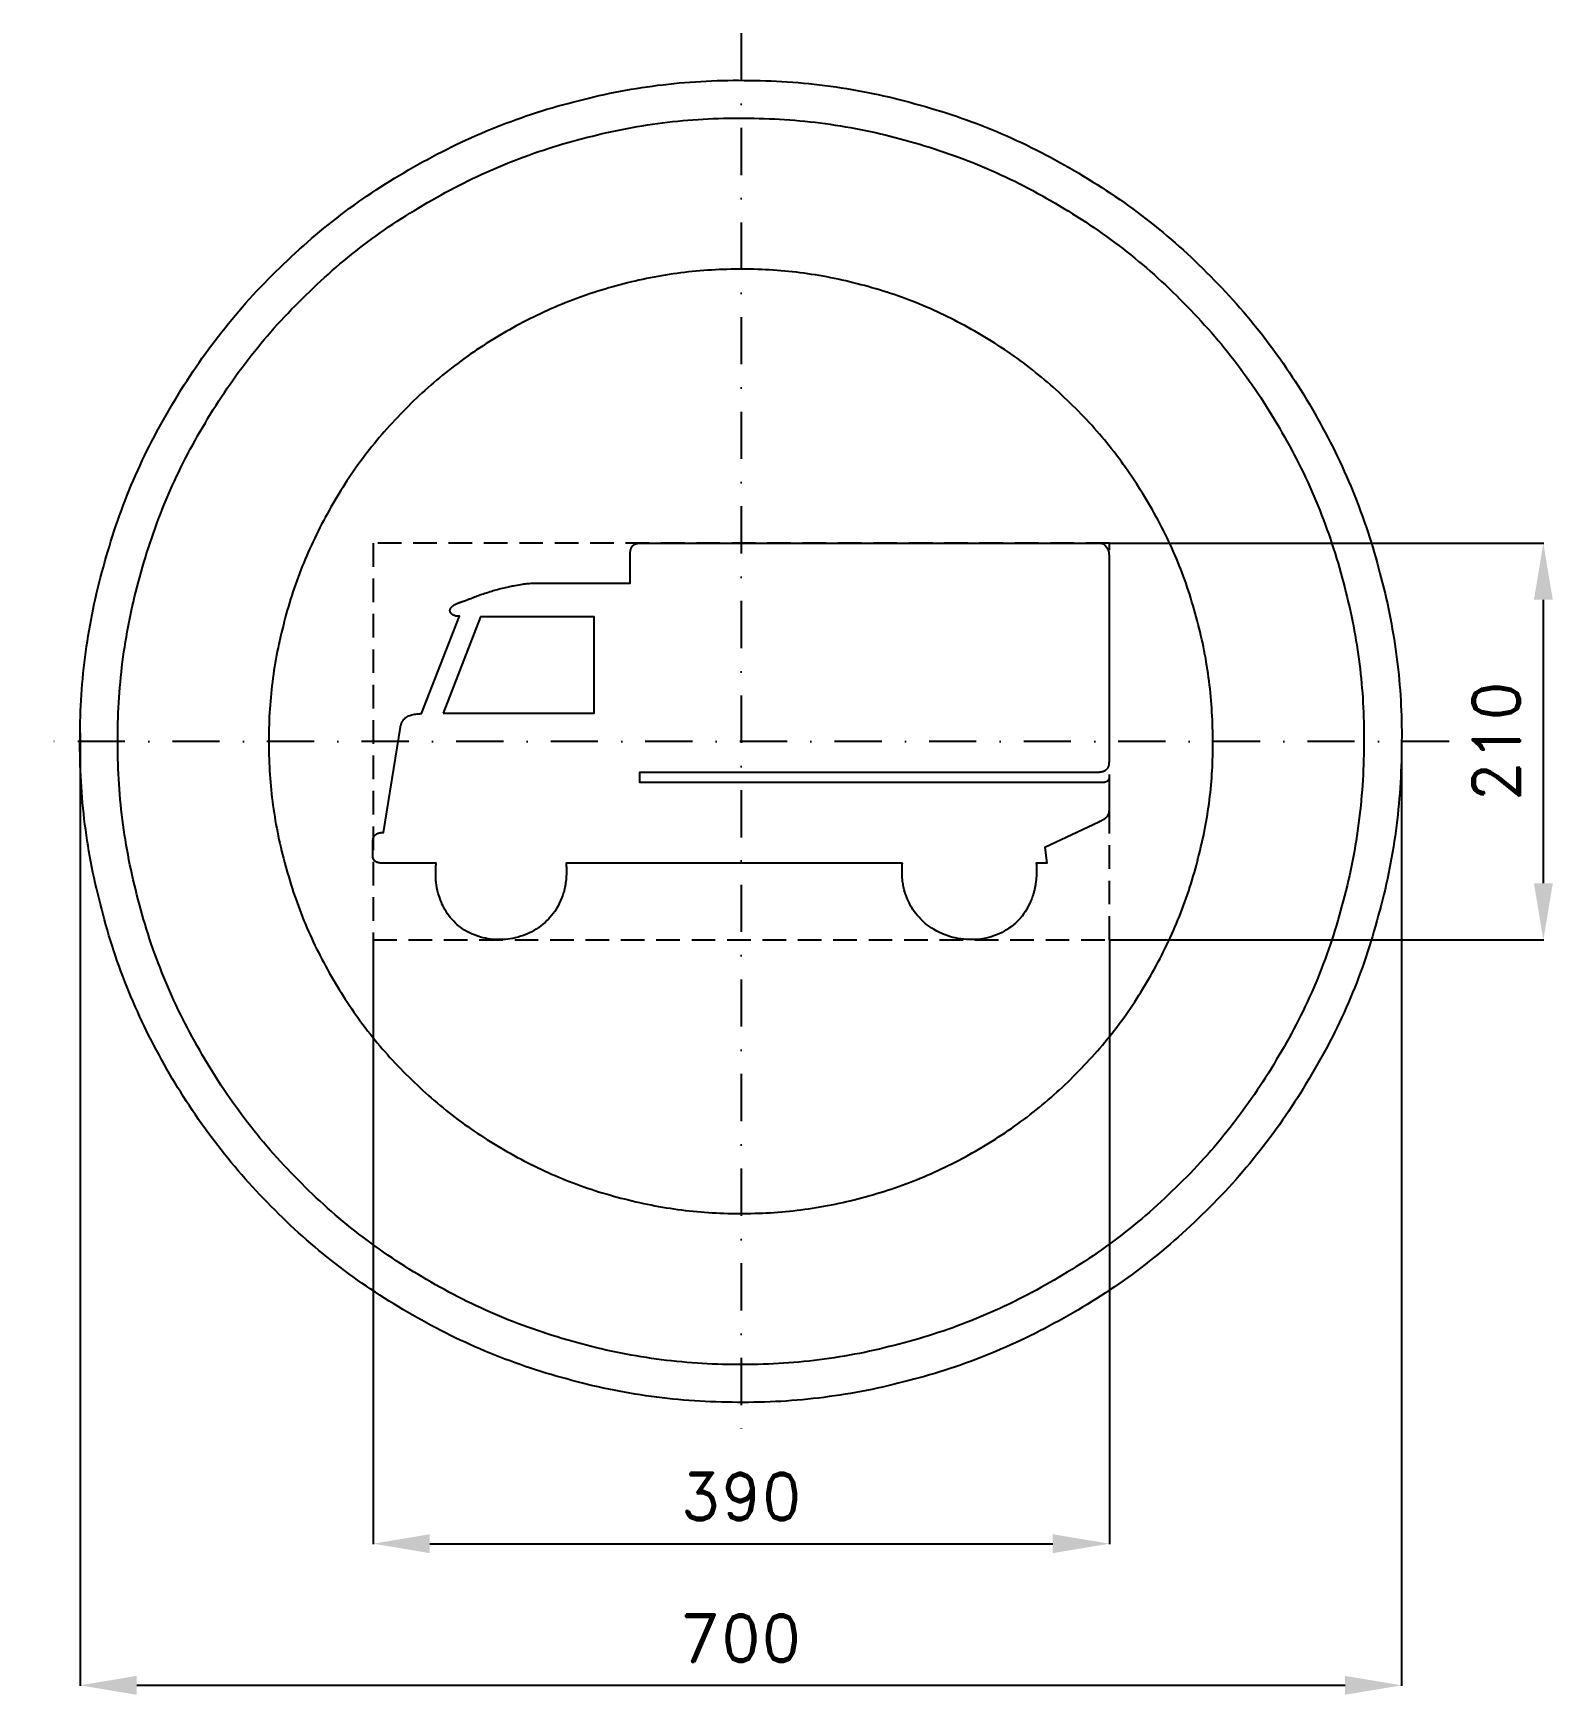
# Model space of a CAD drawing. Header units: millimetres. Extents: x -375 to 430, y -505 to 375.
import ezdxf

# ---------------------------------------------------------------- set-up
doc = ezdxf.new("R2010")
doc.units = ezdxf.units.MM
doc.header["$LTSCALE"] = 5
doc.linetypes.add('ČERCHOVANÁX2', pattern=[2, 1, -0.5, 0, -0.5])
doc.linetypes.add('ČÁRKOVANÁX2', pattern=[1.5, 1, -0.5])
doc.layers.add('Kóty', color=2, linetype='Continuous')
doc.layers.add('Značka', color=7, linetype='Continuous')
doc.styles.get("Standard").update_dxf_attribs({"font": 'romand.shx', "height": 25})
doc.dimstyles.get("Standard").update_dxf_attribs({"dimtxt": 25, "dimasz": 30, "dimexe": 0.18, "dimexo": 0.0625, "dimgap": 12.5, "dimtad": 1, "dimdec": 0, "dimzin": 0, "dimdsep": 46, "dimtxsty": 'Standard', "dimcen": 0.09, "dimadec": 0, "dimazin": 0, "dimtfac": 1, "dimtdec": 0, "dimtofl": 0, "dimtmove": 0, "dimatfit": 3, "dimfxl": 1, "dimtolj": 1, "dimtzin": 0, "dimarcsym": 0})

msp = doc.modelspace()

# ---------------------------------------------------------------- blocks, each defined once
blk = doc.blocks.new('*D1')
at = {"layer": 'Defpoints', "color": 0, "transparency": 16777216}
for p in [(-195, -105), (195, -105), (195, -424.82)]:
    blk.add_point(p, dxfattribs=at)
at = {"layer": 'Kóty', "color": 0, "lineweight": -2, "transparency": 16777216}
for p, q in [((-195, -105.06), (-195, -425)), ((195, -105.06), (195, -425)), ((-165, -424.82), (165, -424.82))]:
    blk.add_line(p, q, dxfattribs=at)
at = {"layer": 'Kóty', "color": 0, "transparency": 16777216}
for points in [[(-165, -419.82), (-165, -429.82), (-195, -424.82)], [(165, -419.82), (165, -429.82), (195, -424.82)]]:
    blk.add_solid(points, dxfattribs=at)
at = {"layer": 'Kóty', "color": 0, "transparency": 16777216, "insert": (0, -399.82), "char_height": 25, "attachment_point": 5}
blk.add_mtext('\\A1;390', dxfattribs=at)
blk = doc.blocks.new('*D2')
at = {"layer": 'Defpoints', "color": 0, "transparency": 16777216}
for p in [(195, 105), (424.84, 105), (195, -105.06)]:
    blk.add_point(p, dxfattribs=at)
at = {"layer": 'Kóty', "color": 0, "lineweight": -2, "transparency": 16777216}
for p, q in [((195.06, 105), (425.02, 105)), ((424.84, -75.06), (424.84, 75)), ((195.06, -105.06), (425.02, -105.06))]:
    blk.add_line(p, q, dxfattribs=at)
at = {"layer": 'Kóty', "color": 0, "transparency": 16777216}
for points in [[(419.84, 75), (429.84, 75), (424.84, 105)], [(419.84, -75.06), (429.84, -75.06), (424.84, -105.06)]]:
    blk.add_solid(points, dxfattribs=at)
at = {"layer": 'Kóty', "color": 0, "transparency": 16777216, "insert": (399.84, -0.03), "char_height": 25, "attachment_point": 5, "rotation": 90}
blk.add_mtext('\\A1;210', dxfattribs=at)
blk = doc.blocks.new('*D3')
at = {"layer": 'Defpoints', "color": 0, "transparency": 16777216}
for p in [(-350.18, 4.62), (349.79, 0.04), (349.79, -499.82)]:
    blk.add_point(p, dxfattribs=at)
at = {"layer": 'Kóty', "color": 0, "lineweight": -2, "transparency": 16777216}
for p, q in [((-350.18, 4.56), (-350.18, -500)), ((349.79, -0.02), (349.79, -500)), ((-320.18, -499.82), (319.79, -499.82))]:
    blk.add_line(p, q, dxfattribs=at)
at = {"layer": 'Kóty', "color": 0, "transparency": 16777216}
for points in [[(-320.18, -494.82), (-320.18, -504.82), (-350.18, -499.82)], [(319.79, -494.82), (319.79, -504.82), (349.79, -499.82)]]:
    blk.add_solid(points, dxfattribs=at)
at = {"layer": 'Kóty', "color": 0, "transparency": 16777216, "insert": (-0.2, -474.82), "char_height": 25, "attachment_point": 5}
blk.add_mtext('\\A1;700', dxfattribs=at)

# ---------------------------------------------------------------- dimensions: what is measured, and where the dimension line sits
at = {"layer": 'Kóty'}
dim = msp.add_linear_dim(base=(424.84, 105), p1=(195, -105.06), p2=(195, 105), angle=90, dimstyle='Standard', dxfattribs=at)
dim.commit()
dim.dimension.update_dxf_attribs({"geometry": '*D2', "text_midpoint": (399.84, -0.03)})
for base, p1, p2, picture, middle in [((349.79, -499.82), (-350.18, 4.62), (349.79, 0.04), '*D3', (-0.2, -474.82)), ((195, -424.82), (-195, -105), (195, -105), '*D1', (0, -399.82))]:
    dim = msp.add_linear_dim(base=base, p1=p1, p2=p2, dimstyle='Standard', dxfattribs=at)
    dim.commit()
    dim.dimension.update_dxf_attribs({"geometry": picture, "text_midpoint": middle})

# ---------------------------------------------------------------- linework, layer by layer
at = {"layer": 'Značka', "color": 6, "linetype": 'ČERCHOVANÁX2', "lineweight": 25, "ltscale": 5}
for p, q in [((0, 375), (0, -375)), ((375, 0), (-375, 0))]:
    msp.add_line(p, q, dxfattribs=at)
at = {"layer": 'Značka', "color": 5}
for points in [[(349.79, 0.04, -0.001625), (349.78, -2.25, -0.001546), (349.76, -4.54, -0.032168), (346.28, -50.17, -0.035723), (336.65, -94.96, -0.036666), (321.62, -138.22, -0.034754), (300.58, -178.91, -0.034039), (274.75, -216.73, -0.034453), (244.02, -250.67, -0.03456), (209.3, -280.52, -0.034426), (170.81, -305.33, -0.034389), (129.54, -325.18, -0.034418), (85.94, -339.19, -0.034423), (40.95, -347.68, -0.034415), (-4.79, -349.93, -0.034415), (-50.45, -346.49, -0.034416), (-95.21, -336.82, -0.034418), (-138.43, -321.68, -0.034416), (-179.16, -300.75, -0.034417), (-216.99, -274.94, -0.034417), (-250.92, -244.19, -0.034418), (-280.77, -209.46, -0.034417), (-305.58, -170.98, -0.034417), (-325.43, -129.71, -0.034417), (-339.44, -86.11, -0.034416), (-347.93, -41.12, -0.034417), (-350.18, 4.62, -0.034417), (-346.74, 50.28, -0.034417), (-337.07, 95.04, -0.034417), (-321.93, 138.26, -0.034416), (-301, 178.99, -0.034417), (-275.19, 216.82, -0.034416), (-244.44, 250.75, -0.034416), (-209.71, 280.6, -0.034414), (-171.23, 305.41, -0.034418), (-129.96, 325.26, -0.034417), (-86.36, 339.27, -0.034414), (-41.37, 347.76, -0.034418), (4.37, 350.01, -0.034416), (50.03, 346.57, -0.034419), (94.79, 336.9, -0.034412), (138.01, 321.76, -0.034417), (178.74, 300.83, -0.034417), (216.56, 275.02, -0.034405), (250.5, 244.27, -0.034413), (280.36, 209.54, -0.034487), (305.16, 171.06, -0.034418), (324.99, 129.8, -0.034077), (339.02, 86.19, -0.03279), (347.3, 43.42, -0.034265), (349.79, 0.04)], [(85.35, -64.51), (-92.73, -64.51), (-92.73, -64.58), (-92.72, -64.65), (-92.7, -65.13), (-92.68, -65.61), (-92.65, -66.07), (-92.63, -66.53), (-92.62, -66.99), (-92.6, -67.45), (-92.59, -67.82), (-92.59, -68.18), (-92.58, -68.57), (-92.58, -68.96), (-92.58, -69.03), (-92.58, -69.1), (-92.58, -69.36), (-92.58, -69.62, -0.003353), (-92.59, -70.14, -0.003058), (-92.61, -70.66, -0.007775), (-92.68, -71.96, -0.008214), (-92.79, -73.25, -0.011507), (-93, -74.98, -0.011994), (-93.29, -76.69, -0.012344), (-93.65, -78.39, -0.012488), (-94.1, -80.07), (-94.51, -81.4), (-94.99, -82.7), (-95.66, -84.3), (-96.41, -85.86), (-97.17, -87.36), (-98, -88.81), (-98.76, -89.99), (-99.58, -91.12), (-100.44, -92.22), (-101.35, -93.28), (-102.11, -94.1), (-102.9, -94.89), (-103.93, -95.84), (-105, -96.75), (-106.25, -97.75), (-107.55, -98.7), (-108.67, -99.44), (-109.82, -100.13), (-110.99, -100.77), (-112.19, -101.37), (-113.17, -101.82), (-114.15, -102.23), (-115.41, -102.7), (-116.68, -103.13), (-118.2, -103.6), (-119.74, -104), (-121.04, -104.28), (-122.34, -104.51), (-123.65, -104.7), (-124.97, -104.83), (-126.03, -104.9), (-127.09, -104.94), (-128.42, -104.95), (-129.74, -104.91), (-131.32, -104.82), (-132.89, -104.66), (-134.19, -104.48), (-135.48, -104.24), (-136.77, -103.95), (-138.04, -103.62), (-139.04, -103.31), (-140.04, -102.97), (-141.27, -102.5), (-142.48, -101.98), (-143.93, -101.31), (-145.34, -100.57), (-146.49, -99.89), (-147.61, -99.16), (-148.69, -98.39), (-149.74, -97.57), (-150.55, -96.89), (-151.33, -96.17), (-152.27, -95.23), (-153.17, -94.25), (-154.1, -93.17), (-154.99, -92.04), (-155.68, -91.07), (-156.33, -90.07), (-156.95, -89.05), (-157.52, -88), (-157.96, -87.15), (-158.36, -86.28), (-158.84, -85.18), (-159.27, -84.07), (-159.9, -82.31), (-160.45, -80.53), (-160.84, -79.03), (-161.16, -77.51), (-161.42, -75.97, -0.0102), (-161.62, -74.43, -0.009024), (-161.73, -73.2, -0.010965), (-161.8, -71.96, -0.010633), (-161.82, -70.42, -0.002169), (-161.79, -68.87), (-161.78, -68.32, -0.002584), (-161.77, -67.77, -0.002595), (-161.76, -67.35), (-161.74, -66.93), (-161.72, -66.52), (-161.69, -66.11), (-161.67, -65.77), (-161.65, -65.43), (-161.63, -65.05), (-161.6, -64.66), (-161.59, -64.59), (-161.59, -64.51), (-188.91, -64.51), (-188.92, -64.51), (-188.93, -64.51), (-188.97, -64.51), (-189.01, -64.51), (-189.05, -64.51), (-189.09, -64.51), (-189.13, -64.51), (-189.18, -64.51), (-189.21, -64.51), (-189.24, -64.51), (-189.28, -64.51), (-189.32, -64.51), (-189.62, -64.52), (-189.91, -64.51), (-190.15, -64.51), (-190.4, -64.5), (-190.64, -64.48), (-190.89, -64.46), (-191.08, -64.44), (-191.27, -64.41), (-191.52, -64.37), (-191.76, -64.33), (-191.93, -64.29), (-192.1, -64.26), (-192.24, -64.22), (-192.38, -64.18), (-192.52, -64.14), (-192.66, -64.1), (-192.77, -64.06), (-192.87, -64.01), (-193.01, -63.96), (-193.14, -63.9), (-193.24, -63.85), (-193.34, -63.8), (-193.42, -63.75), (-193.5, -63.71), (-193.58, -63.66), (-193.66, -63.61), (-193.72, -63.57), (-193.78, -63.52), (-193.85, -63.47), (-193.93, -63.41), (-194.01, -63.34), (-194.08, -63.27), (-194.15, -63.21), (-194.21, -63.15), (-194.27, -63.09), (-194.33, -63.02), (-194.37, -62.97), (-194.42, -62.91), (-194.47, -62.84), (-194.52, -62.77), (-194.58, -62.69), (-194.63, -62.6), (-194.68, -62.52), (-194.72, -62.44), (-194.76, -62.36), (-194.8, -62.29), (-194.83, -62.22), (-194.86, -62.16), (-194.89, -62.07), (-194.92, -61.99), (-194.95, -61.9), (-194.98, -61.81), (-195.01, -61.73), (-195.03, -61.66), (-195.05, -61.58), (-195.07, -61.5), (-195.08, -61.44), (-195.09, -61.38), (-195.11, -61.3), (-195.12, -61.22), (-195.14, -61.11), (-195.16, -60.99), (-195.17, -60.89), (-195.18, -60.8), (-195.19, -60.7), (-195.2, -60.6), (-195.2, -60.52), (-195.21, -60.45), (-195.21, -60.35), (-195.21, -60.25), (-195.21, -60.22), (-195.21, -60.18), (-195.21, -60.15), (-195.21, -60.12), (-195.21, -60.1), (-195.21, -60.07), (-195.21, -60.04), (-195.21, -60.02), (-195.21, -59.99), (-195.21, -59.96), (-195.21, -59.87), (-195.21, -59.78), (-195.21, -59.59), (-195.21, -59.41), (-195.21, -58.95), (-195.21, -58.48), (-195.21, -57.87), (-195.21, -57.25), (-195.21, -56.64), (-195.21, -56.02), (-195.21, -55.53), (-195.21, -55.03), (-195.21, -54.42), (-195.21, -53.8), (-195.21, -53.54, -0.005377), (-195.2, -53.29), (-195.19, -53.07), (-195.17, -52.86), (-195.15, -52.64), (-195.13, -52.43), (-195.1, -52.26), (-195.08, -52.09), (-195.03, -51.88), (-194.99, -51.67), (-194.95, -51.52), (-194.91, -51.37), (-194.88, -51.25), (-194.84, -51.12), (-194.79, -51), (-194.75, -50.88), (-194.71, -50.79), (-194.67, -50.7), (-194.61, -50.58), (-194.55, -50.47), (-194.49, -50.35), (-194.42, -50.23), (-194.36, -50.13), (-194.3, -50.04), (-194.23, -49.94), (-194.16, -49.85), (-194.11, -49.78), (-194.05, -49.71), (-193.97, -49.63), (-193.89, -49.55), (-193.79, -49.46), (-193.69, -49.37), (-193.61, -49.3), (-193.52, -49.23), (-193.43, -49.16), (-193.34, -49.1), (-193.26, -49.05), (-193.19, -49), (-193.09, -48.95), (-192.99, -48.89), (-192.86, -48.83), (-192.73, -48.77), (-192.62, -48.72), (-192.5, -48.67), (-192.39, -48.63), (-192.27, -48.59), (-192.18, -48.56), (-192.09, -48.54), (-191.97, -48.5), (-191.85, -48.47), (-191.76, -48.45), (-191.67, -48.43), (-191.59, -48.41), (-191.52, -48.4), (-191.44, -48.39), (-191.37, -48.37), (-191.31, -48.36), (-191.24, -48.35), (-191.17, -48.34), (-191.09, -48.33), (-190.95, -48.31), (-190.81, -48.29), (-190.69, -48.28), (-190.58, -48.27), (-190.46, -48.26), (-190.34, -48.25), (-190.25, -48.25), (-190.15, -48.24), (-190.04, -48.24), (-189.92, -48.23), (-189.87, -48.23), (-189.83, -48.23), (-189.79, -48.23), (-189.75, -48.23), (-189.71, -48.23), (-189.67, -48.23), (-189.64, -48.23), (-189.61, -48.23), (-189.58, -48.23), (-189.54, -48.23), (-189.54, -48.23), (-189.53, -48.23), (-180.51, 7.56), (-180.51, 7.57), (-180.5, 7.59), (-180.5, 7.6), (-180.49, 7.63), (-180.49, 7.66), (-180.47, 7.73), (-180.46, 7.8), (-180.44, 7.9), (-180.42, 7.99), (-180.39, 8.09), (-180.37, 8.18), (-180.36, 8.26), (-180.34, 8.33), (-180.32, 8.41), (-180.3, 8.49), (-180.29, 8.51), (-180.29, 8.52), (-180.27, 8.59), (-180.24, 8.66), (-180.19, 8.79), (-180.14, 8.93), (-180.01, 9.26), (-179.88, 9.58), (-179.7, 9.99), (-179.51, 10.4), (-179.3, 10.78), (-179.06, 11.16), (-178.85, 11.45), (-178.62, 11.73), (-178.34, 12.03), (-178.04, 12.31), (-177.98, 12.36), (-177.92, 12.41), (-177.92, 12.42), (-177.91, 12.42), (-177.9, 12.43), (-177.89, 12.44), (-177.88, 12.44), (-177.87, 12.45), (-177.86, 12.46), (-177.85, 12.47), (-177.84, 12.48), (-177.83, 12.49), (-177.82, 12.5), (-177.81, 12.5), (-177.72, 12.58), (-177.62, 12.65), (-177.43, 12.78), (-177.24, 12.91), (-176.72, 13.21), (-176.18, 13.47), (-175.41, 13.78), (-174.62, 14.03), (-173.8, 14.23), (-172.97, 14.39), (-172.31, 14.5), (-171.65, 14.58), (-170.98, 14.64), (-170.31, 14.69), (-170.2, 14.69), (-170.09, 14.7), (-170.07, 14.7), (-170.06, 14.7), (-170.04, 14.7), (-170.01, 14.71), (-169.95, 14.71), (-169.89, 14.72), (-169.81, 14.72), (-169.73, 14.73), (-169.65, 14.73), (-169.57, 14.74), (-169.5, 14.74), (-169.44, 14.75), (-169.37, 14.75), (-169.3, 14.75), (-169.29, 14.75), (-169.28, 14.75), (-149.15, 66.26), (-149.16, 66.26), (-149.16, 66.26), (-149.21, 66.25), (-149.25, 66.25), (-149.29, 66.25), (-149.34, 66.25), (-149.38, 66.24), (-149.42, 66.24), (-149.46, 66.24), (-149.49, 66.24), (-149.53, 66.24), (-149.58, 66.24), (-149.85, 66.24), (-150.12, 66.25), (-150.35, 66.27), (-150.58, 66.29), (-150.8, 66.33), (-151.03, 66.37), (-151.2, 66.41), (-151.38, 66.46), (-151.6, 66.52), (-151.82, 66.6), (-152, 66.66), (-152.19, 66.74), (-152.34, 66.8), (-152.49, 66.88), (-152.63, 66.96), (-152.77, 67.04), (-152.89, 67.11), (-153, 67.19), (-153.13, 67.28), (-153.26, 67.39), (-153.35, 67.47), (-153.44, 67.55), (-153.52, 67.62), (-153.59, 67.7), (-153.66, 67.77), (-153.73, 67.85), (-153.78, 67.92), (-153.83, 67.98), (-153.88, 68.07), (-153.94, 68.16), (-154, 68.26), (-154.05, 68.36), (-154.09, 68.45), (-154.13, 68.53), (-154.16, 68.62), (-154.19, 68.72), (-154.21, 68.79), (-154.23, 68.86), (-154.24, 68.96), (-154.25, 69.05), (-154.26, 69.17), (-154.27, 69.29, -0.015116), (-154.27, 69.39), (-154.26, 69.49), (-154.24, 69.59), (-154.23, 69.69), (-154.21, 69.77), (-154.19, 69.85), (-154.16, 69.94), (-154.13, 70.04), (-154.07, 70.17), (-154.01, 70.31), (-153.96, 70.41), (-153.9, 70.52), (-153.83, 70.62), (-153.76, 70.72), (-153.71, 70.8), (-153.65, 70.88), (-153.57, 70.97), (-153.49, 71.06), (-153.36, 71.21), (-153.22, 71.34), (-153.11, 71.45), (-152.99, 71.56), (-152.86, 71.66), (-152.74, 71.76), (-152.63, 71.83), (-152.53, 71.91), (-152.4, 72), (-152.26, 72.09), (-151.97, 72.28), (-151.67, 72.46), (-151.42, 72.6), (-151.16, 72.73), (-150.9, 72.86), (-150.64, 72.98), (-150.43, 73.07), (-150.21, 73.16), (-149.95, 73.27), (-149.68, 73.37), (-149.58, 73.4), (-149.49, 73.44), (-149.41, 73.46), (-149.34, 73.49), (-149.26, 73.52), (-149.18, 73.55), (-149.12, 73.57), (-149.06, 73.59), (-148.98, 73.62), (-148.9, 73.64), (-148.83, 73.67), (-148.76, 73.69), (-148.7, 73.71), (-148.64, 73.73), (-148.58, 73.75), (-148.52, 73.77), (-148.48, 73.79), (-148.43, 73.8), (-148.37, 73.83), (-148.31, 73.85), (-148.15, 73.9), (-147.99, 73.96), (-147.86, 74.01), (-147.73, 74.06), (-147.6, 74.1), (-147.47, 74.15), (-147.36, 74.19), (-147.26, 74.23), (-147.12, 74.28), (-146.99, 74.33), (-146.5, 74.52), (-146.01, 74.7), (-145.6, 74.86), (-145.19, 75.01), (-144.78, 75.17), (-144.37, 75.33), (-144.04, 75.45), (-143.71, 75.58), (-143.3, 75.73), (-142.9, 75.89), (-142.06, 76.21), (-141.22, 76.52), (-140.52, 76.78), (-139.82, 77.04), (-139.12, 77.29), (-138.41, 77.54), (-137.85, 77.74), (-137.29, 77.94), (-136.58, 78.18), (-135.88, 78.42), (-134.87, 78.76), (-133.85, 79.09), (-133.01, 79.36), (-132.16, 79.62), (-131.31, 79.87), (-130.46, 80.12), (-129.78, 80.31), (-129.1, 80.5), (-128.24, 80.73), (-127.38, 80.95), (-126.47, 81.18), (-125.56, 81.41), (-124.8, 81.58), (-124.04, 81.76), (-123.28, 81.92), (-122.51, 82.08), (-121.9, 82.21), (-121.29, 82.32), (-120.52, 82.47), (-119.75, 82.6), (-118.71, 82.79), (-117.67, 82.96), (-116.81, 83.1), (-115.94, 83.23), (-115.07, 83.36), (-114.2, 83.47), (-113.51, 83.55), (-112.81, 83.62), (-112.07, 83.68), (-111.32, 83.73), (-111.19, 83.74), (-111.06, 83.75), (-111.04, 83.75), (-111.01, 83.75), (-110.97, 83.75), (-110.92, 83.76), (-110.8, 83.76), (-110.68, 83.77), (-110.52, 83.78), (-110.36, 83.79), (-110.2, 83.79), (-110.05, 83.8), (-109.92, 83.81), (-109.79, 83.81), (-109.66, 83.82), (-109.52, 83.83), (-109.5, 83.83), (-109.47, 83.83), (-58.86, 83.83), (-58.86, 98.47), (-58.86, 98.48), (-58.86, 98.49), (-58.86, 98.54), (-58.86, 98.59), (-58.86, 98.64), (-58.86, 98.69), (-58.86, 98.74), (-58.86, 98.79), (-58.86, 98.83), (-58.85, 98.87), (-58.85, 98.92), (-58.85, 98.96), (-58.84, 99.28), (-58.82, 99.59), (-58.8, 99.85), (-58.78, 100.11), (-58.75, 100.37), (-58.71, 100.63), (-58.68, 100.83), (-58.64, 101.04), (-58.58, 101.29), (-58.51, 101.54), (-58.47, 101.72), (-58.41, 101.89), (-58.37, 102.03), (-58.32, 102.17), (-58.26, 102.31), (-58.21, 102.45), (-58.16, 102.55), (-58.11, 102.66), (-58.04, 102.79), (-57.96, 102.92), (-57.89, 103.03), (-57.82, 103.15), (-57.76, 103.24), (-57.69, 103.33), (-57.62, 103.42), (-57.55, 103.5), (-57.49, 103.57), (-57.43, 103.63), (-57.35, 103.71), (-57.27, 103.79), (-57.17, 103.87), (-57.07, 103.96), (-56.98, 104.03), (-56.89, 104.09), (-56.8, 104.15), (-56.71, 104.21), (-56.64, 104.26), (-56.56, 104.3), (-56.46, 104.35), (-56.36, 104.4), (-56.21, 104.47), (-56.05, 104.54), (-55.92, 104.59), (-55.78, 104.64), (-55.65, 104.68), (-55.51, 104.72), (-55.4, 104.75), (-55.29, 104.78), (-55.15, 104.81), (-55.01, 104.84), (-54.87, 104.86), (-54.74, 104.89), (-54.62, 104.91), (-54.5, 104.92), (-54.39, 104.94), (-54.27, 104.95), (-54.17, 104.96), (-54.08, 104.97), (-53.96, 104.98), (-53.85, 104.99), (-53.63, 105.01), (-53.42, 105.02), (-53.24, 105.03), (-53.06, 105.03), (-52.88, 105.04), (-52.7, 105.04), (-52.56, 105.04), (-52.42, 105.04), (-52.27, 105.04), (-52.11, 105.04), (-52.09, 105.04), (-52.06, 105.03), (189.64, 105.03), (189.79, 105.03), (189.94, 105.02), (190.81, 104.89), (191.64, 104.58), (192.32, 104.16), (192.92, 103.64), (193.49, 102.94), (193.95, 102.17), (194.29, 101.41), (194.54, 100.62, -0.028091), (194.71, 99.78, -0.032443), (194.78, 98.92), (194.79, 98.78), (194.79, 98.65), (194.79, 98.64), (194.79, 97), (194.79, 95.37), (194.79, 92.09), (194.79, 88.82), (194.79, 80.63), (194.79, 72.44), (194.79, 61.53), (194.79, 50.61), (194.79, 39.69), (194.79, 28.78), (194.79, 20.05), (194.79, 11.31), (194.79, 2.03), (194.79, -7.24), (194.79, -8.88), (194.79, -10.52), (194.79, -10.55), (194.79, -10.59), (194.79, -10.66), (194.79, -10.73), (194.79, -10.9), (194.78, -11.07, -0.004505), (194.77, -11.3, -0.005561), (194.76, -11.53), (194.74, -11.76), (194.72, -11.99), (194.69, -12.17), (194.67, -12.35), (194.62, -12.58), (194.57, -12.8), (194.54, -12.96), (194.5, -13.11), (194.46, -13.23), (194.42, -13.36), (194.38, -13.48), (194.33, -13.6), (194.29, -13.7), (194.25, -13.8), (194.19, -13.92), (194.13, -14.03), (194.06, -14.16), (193.98, -14.29), (193.91, -14.4), (193.83, -14.5), (193.76, -14.6), (193.68, -14.69), (193.61, -14.77), (193.54, -14.84), (193.45, -14.93), (193.36, -15.02), (193.23, -15.12), (193.1, -15.23), (192.99, -15.31), (192.88, -15.39), (192.76, -15.46), (192.64, -15.53), (192.54, -15.58), (192.45, -15.64), (192.32, -15.7), (192.19, -15.75), (192.01, -15.83), (191.81, -15.91), (191.65, -15.96), (191.49, -16.02), (191.33, -16.06), (191.16, -16.11), (191.03, -16.14), (190.89, -16.17), (190.73, -16.21), (190.56, -16.24), (190.24, -16.3), (189.91, -16.34), (189.64, -16.38), (189.37, -16.41), (189.09, -16.43), (188.82, -16.45), (188.6, -16.46), (188.38, -16.47), (188.11, -16.47), (187.84, -16.48), (187.77, -16.48), (187.7, -16.48), (187.64, -16.48), (187.59, -16.48), (187.53, -16.48), (187.47, -16.48), (187.43, -16.48), (187.38, -16.48), (187.33, -16.48), (187.28, -16.48), (187.28, -16.48), (187.27, -16.48), (-53.8, -16.46), (-53.8, -21.64), (188.44, -21.64), (190.21, -21.64), (190.23, -21.64), (190.25, -21.64), (190.41, -21.64), (190.56, -21.64), (190.7, -21.64), (190.85, -21.64), (190.99, -21.64), (191.13, -21.63), (191.25, -21.63), (191.36, -21.62), (191.51, -21.61), (191.65, -21.6), (191.81, -21.59), (191.97, -21.57), (192.11, -21.55), (192.24, -21.53), (192.37, -21.51), (192.51, -21.49), (192.61, -21.46), (192.72, -21.44), (192.85, -21.4), (192.97, -21.36), (193.1, -21.32), (193.23, -21.28), (193.34, -21.23), (193.44, -21.19), (193.55, -21.14), (193.65, -21.09), (193.73, -21.05), (193.81, -21), (193.9, -20.94), (193.99, -20.88), (194.09, -20.81), (194.18, -20.74), (194.25, -20.67), (194.32, -20.61), (194.39, -20.54), (194.46, -20.47), (194.51, -20.41), (194.56, -20.36), (194.62, -20.28), (194.67, -20.2), (194.69, -20.18), (194.7, -20.16), (194.72, -20.14), (194.73, -20.13), (194.74, -20.11), (194.75, -20.09), (194.76, -20.08), (194.77, -20.06), (194.78, -20.05), (194.79, -20.03), (194.79, -36.4), (194.79, -36.44), (194.79, -36.48), (194.79, -36.51), (194.79, -36.54), (194.79, -36.57), (194.79, -36.6), (194.79, -36.62), (194.78, -36.65), (194.78, -36.68), (194.78, -36.71), (194.78, -36.74), (194.78, -36.76), (194.78, -36.82), (194.77, -36.87), (194.76, -37), (194.75, -37.13), (194.73, -37.31), (194.7, -37.48), (194.67, -37.66), (194.63, -37.83), (194.6, -37.97), (194.56, -38.1), (194.5, -38.27), (194.45, -38.44), (194.38, -38.61), (194.32, -38.77), (194.25, -38.91), (194.19, -39.04), (194.12, -39.18), (194.04, -39.3), (193.98, -39.41), (193.91, -39.51), (193.83, -39.63), (193.74, -39.75), (193.62, -39.91), (193.49, -40.06), (193.38, -40.19), (193.27, -40.31), (193.15, -40.42), (193.03, -40.54), (192.93, -40.63), (192.83, -40.71), (192.71, -40.82), (192.58, -40.92), (192.43, -41.04), (192.27, -41.15), (192.14, -41.24), (192.01, -41.33), (191.88, -41.41), (191.75, -41.5), (191.64, -41.56), (191.53, -41.63), (191.39, -41.71), (191.25, -41.78), (191.06, -41.89), (190.87, -41.99), (190.71, -42.07), (190.55, -42.15), (190.39, -42.23), (190.23, -42.3), (190.1, -42.36), (189.97, -42.42), (189.83, -42.49), (189.69, -42.55), (189.67, -42.56), (189.64, -42.57), (189.63, -42.58), (189.62, -42.58), (189.6, -42.59), (189.58, -42.6), (189.55, -42.61), (189.52, -42.62), (189.49, -42.63), (189.47, -42.64), (189.44, -42.65), (189.42, -42.66), (189.4, -42.67), (189.37, -42.69), (160.85, -56.16), (161.9, -64.51), (156.29, -64.51), (156.29, -64.59), (156.29, -64.66), (156.3, -65.21), (156.32, -65.75), (156.34, -66.3), (156.36, -66.85), (156.37, -67.4), (156.39, -67.96), (156.4, -68.39), (156.4, -68.83), (156.4, -69.27, -0.00486), (156.39, -69.71), (156.39, -69.78), (156.39, -69.85), (156.38, -70.12, -0.001146), (156.37, -70.39, -0.003052), (156.34, -70.93, -0.002715), (156.31, -71.47, -0.007216), (156.2, -72.83, -0.007722), (156.06, -74.18, -0.011049), (155.81, -75.97, -0.011725), (155.47, -77.75, -0.012211), (155.06, -79.52, -0.012472), (154.56, -81.26, -0.011003), (154.11, -82.63, -0.012903), (153.59, -83.98, -0.014491), (152.85, -85.64), (152.04, -87.25), (151.24, -88.74), (150.37, -90.19), (149.58, -91.35), (148.73, -92.48), (147.83, -93.56), (146.88, -94.61), (146.1, -95.41), (145.27, -96.18), (144.21, -97.1), (143.1, -97.97), (141.81, -98.93), (140.48, -99.81), (139.33, -100.5), (138.15, -101.13), (136.95, -101.71), (135.73, -102.25), (134.73, -102.64), (133.72, -103), (132.45, -103.4), (131.16, -103.75), (129.6, -104.13), (128.03, -104.45), (126.71, -104.65), (125.38, -104.8), (124.05, -104.91), (122.71, -104.96), (121.64, -104.97), (120.57, -104.95), (119.24, -104.87), (117.9, -104.76), (116.3, -104.57), (114.7, -104.33), (113.38, -104.07), (112.07, -103.76), (110.78, -103.4), (109.49, -103), (108.48, -102.65), (107.47, -102.26), (106.23, -101.73), (105.01, -101.16), (103.55, -100.43), (102.12, -99.64), (100.96, -98.93), (99.84, -98.17), (98.74, -97.37), (97.67, -96.53), (96.85, -95.82), (96.05, -95.09), (95.09, -94.13), (94.16, -93.14), (93.23, -92.08), (92.34, -90.98), (91.63, -90.03), (90.97, -89.06), (90.33, -88.06), (89.74, -87.04), (89.29, -86.21), (88.86, -85.36), (88.37, -84.29), (87.9, -83.2), (87.27, -81.57, -0.01346), (86.71, -79.9), (86.31, -78.5), (85.97, -77.08, -0.010445), (85.69, -75.64, -0.010496), (85.47, -74.2, -0.008869), (85.33, -73.04, -0.009766), (85.24, -71.88, -0.010583), (85.18, -70.43, -0.006365), (85.17, -68.98), (85.17, -68.44, -0.003188), (85.18, -67.9, -0.002725), (85.19, -67.46), (85.21, -67.01, -0.001583), (85.23, -66.56), (85.25, -66.12), (85.27, -65.76), (85.29, -65.4), (85.31, -65.03), (85.34, -64.65), (85.34, -64.58), (85.35, -64.51)]]:
    msp.add_lwpolyline(points, format="xyb", dxfattribs=at)
at = {"layer": 'Značka', "color": 1}
for points in [[(329.79, 0.04, -0.001639), (329.78, -2.12, -0.001554), (329.76, -4.28, -0.032166), (326.48, -47.3, -0.035722), (317.4, -89.54, -0.036665), (303.23, -130.32, -0.034753), (283.39, -168.69, -0.034039), (259.04, -204.35, -0.034454), (230.06, -236.34, -0.034561), (197.33, -264.49, -0.034427), (161.03, -287.88, -0.03439), (122.12, -306.6, -0.03442), (81.02, -319.81, -0.034423), (38.59, -327.81, -0.034416), (-4.53, -329.93, -0.034415), (-47.58, -326.69, -0.034417), (-89.79, -317.57, -0.034418), (-130.53, -303.29, -0.034416), (-168.94, -283.56, -0.034417), (-204.6, -259.23, -0.034417), (-236.59, -230.23, -0.034417), (-264.74, -197.49, -0.034417), (-288.13, -161.2, -0.034418), (-306.85, -122.3, -0.034417), (-320.06, -81.19, -0.034417), (-328.06, -38.76, -0.034417), (-330.18, 4.36, -0.034417), (-326.94, 47.41, -0.034417), (-317.82, 89.62, -0.034416), (-303.54, 130.36, -0.034417), (-283.81, 168.77, -0.034415), (-259.48, 204.43, -0.034417), (-230.48, 236.42, -0.034416), (-197.74, 264.57, -0.034417), (-161.46, 287.96, -0.034415), (-122.55, 306.68, -0.034416), (-81.44, 319.89, -0.034418), (-39.01, 327.89, -0.034418), (4.11, 330.01, -0.034417), (47.16, 326.77, -0.034418), (89.36, 317.65, -0.034419), (130.11, 303.37, -0.034417), (168.52, 283.64, -0.034415), (204.18, 259.31, -0.034405), (236.17, 230.31, -0.034414), (264.32, 197.57, -0.034488), (287.71, 161.28, -0.034418), (306.41, 122.39, -0.034077), (319.64, 81.27, -0.032792), (327.44, 40.95, -0.034265), (329.79, 0.04)], [(249.79, 0.04, 0.001605), (249.78, 1.68), (249.77, 3.31, 0.032169), (247.28, 35.9, 0.035722), (240.4, 67.9, 0.036667), (229.67, 98.8, 0.034756), (214.64, 127.86, 0.034042), (196.19, 154.88, 0.034452), (174.24, 179.12, 0.034559), (149.44, 200.44, 0.034425), (121.94, 218.16, 0.034389), (92.47, 232.34, 0.034416), (61.33, 242.35, 0.034423), (29.19, 248.41, 0.034411), (-3.48, 250.02, 0.034414), (-36.1, 247.56, 0.034417), (-68.07, 240.65, 0.034417), (-98.94, 229.84, 0.034418), (-128.03, 214.89, 0.034415), (-155.05, 196.45, 0.034418), (-179.29, 174.49, 0.034418), (-200.61, 149.69, 0.034418), (-218.33, 122.2, 0.034417), (-232.51, 92.72, 0.034417), (-242.52, 61.58, 0.034417), (-248.58, 29.44, 0.034416), (-250.19, -3.23, 0.034417), (-247.73, -35.85, 0.034417), (-240.82, -67.82, 0.034417), (-230.01, -98.69, 0.034419), (-215.06, -127.78, 0.034415), (-196.62, -154.8, 0.034416), (-174.66, -179.04, 0.034417), (-149.86, -200.36, 0.034416), (-122.37, -218.08, 0.034417), (-92.89, -232.26, 0.034417), (-61.75, -242.27, 0.034416), (-29.61, -248.33, 0.034417), (3.06, -249.94, 0.034418), (35.68, -247.48, 0.034416), (67.65, -240.57, 0.034415), (98.52, -229.76, 0.034418), (127.61, -214.81, 0.034419), (154.63, -196.38, 0.034403), (178.87, -174.41, 0.034415), (200.19, -149.6, 0.034489), (217.91, -122.12, 0.034418), (232.08, -92.65, 0.034078), (242.1, -61.5, 0.032787), (248.01, -30.95, 0.034263), (249.79, 0.04)]]:
    msp.add_lwpolyline(points, format="xyb", dxfattribs=at)
at = {"layer": 'Značka', "color": 6, "linetype": 'ČÁRKOVANÁX2', "ltscale": 2.5}
msp.add_lwpolyline([(-195, -105), (195, -105), (195, 105), (-195, 105)], close=True, dxfattribs=at)
at = {"layer": 'Značka', "color": 5}
msp.add_lwpolyline([(-157.95, 15.02), (-77.87, 15.02), (-77.87, 65.96), (-138.02, 65.96), (-157.95, 15.02)], dxfattribs=at)

msp.set_redraw_order([(e.dxf.handle, doc.entitydb.next_handle()) for e in msp.query("TEXT MTEXT ATTDEF DIMENSION ARC_DIMENSION")])  # texts and dimensions are drawn at this point

doc.saveas('drawing.dxf')
